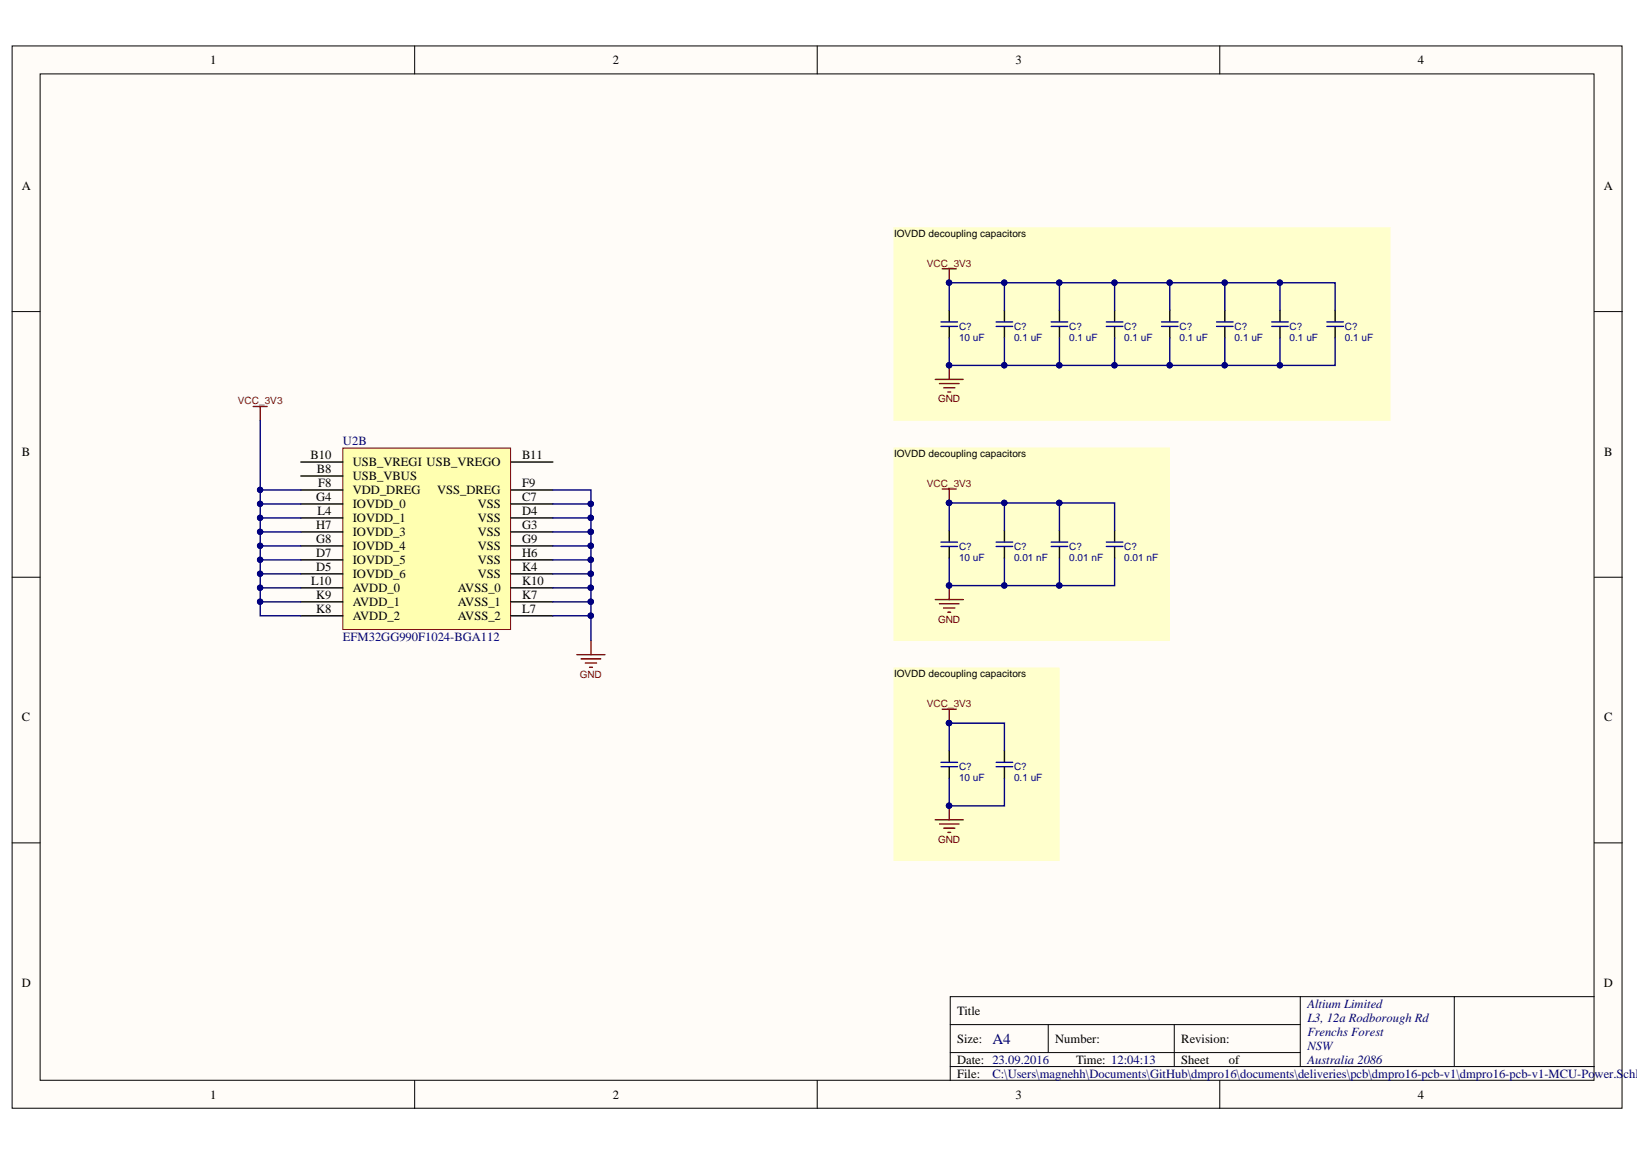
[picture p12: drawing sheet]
<svg xmlns="http://www.w3.org/2000/svg" width="297mm" height="210mm" viewBox="0 0 297 210" stroke-linecap="round" stroke-linejoin="round" font-family="sans-serif">
<defs><g id="words">
<text font-size="2.7" fill="#000080" x="180.1" y="189.3">A4</text>
<g font-size="2.3">
<text x="38.1" y="11.6">1</text>
<text x="111.2" y="11.6">2</text>
<text x="184.2" y="11.6">3</text>
<text x="257.3" y="11.6">4</text>
<text x="3.9" y="34.5">A</text>
<text x="291" y="34.5">A</text>
<text x="4" y="82.7">B</text>
<text x="56.4" y="83.3">B10</text>
<text x="94.7" y="83.3">B11</text>
<text x="291.1" y="82.7">B</text>
<text x="57.5" y="85.8">B8</text>
<text x="57.8" y="88.4">F8</text>
<text x="64" y="89.6">VDD_DREG</text>
<text x="64" y="84.6">USB_VREGI USB_VREGO</text>
<text x="64" y="87.1">USB_VBUS</text>
<text x="79.3" y="89.6">VSS_DREG</text>
<text x="94.7" y="88.4">F9</text>
<text x="57.4" y="90.9">G4</text>
<text x="57.6" y="93.5">L4</text>
<text x="64" y="92.2">IOVDD_0</text>
<text x="64" y="94.7">IOVDD_1</text>
<text x="86.7" y="92.2">VSS</text>
<text x="86.7" y="94.7">VSS</text>
<text x="94.7" y="90.9">C7</text>
<text x="94.7" y="93.5">D4</text>
<text x="57.4" y="101.1">D7</text>
<text x="57.4" y="98.5">G8</text>
<text x="57.4" y="96">H7</text>
<text x="64" y="99.8">IOVDD_4</text>
<text x="64" y="97.3">IOVDD_3</text>
<text x="86.7" y="97.3">VSS</text>
<text x="86.7" y="99.8">VSS</text>
<text x="94.7" y="96">G3</text>
<text x="94.7" y="98.5">G9</text>
<text x="94.7" y="101.1">H6</text>
<text x="56.5" y="106.1">L10</text>
<text x="57.4" y="103.6">D5</text>
<text x="64" y="104.9">IOVDD_6</text>
<text x="64" y="102.3">IOVDD_5</text>
<text x="64" y="107.4">AVDD_0</text>
<text x="83.1" y="107.4">AVSS_0</text>
<text x="86.7" y="102.3">VSS</text>
<text x="86.7" y="104.9">VSS</text>
<text x="94.7" y="103.6">K4</text>
<text x="94.7" y="106.1">K10</text>
<text x="57.4" y="111.2">K8</text>
<text x="57.4" y="108.7">K9</text>
<text x="64" y="112.5">AVDD_2</text>
<text x="64" y="109.9">AVDD_1</text>
<text x="83.1" y="109.9">AVSS_1</text>
<text x="83.1" y="112.5">AVSS_2</text>
<text x="94.7" y="108.7">K7</text>
<text x="94.7" y="111.2">L7</text>
<text x="4" y="130.9">C</text>
<text x="291.1" y="130.9">C</text>
<text x="3.9" y="179">D</text>
<text x="291" y="179">D</text>
<text x="173.7" y="184.1">Title</text>
<text x="173.7" y="189.2">Size:</text>
<text x="191.5" y="189.2">Number:</text>
<text x="214.3" y="189.2">Revision:</text>
<text x="173.7" y="193">Date: 23.09.2016</text>
<text x="173.7" y="195.5">File:</text>
<text x="195.3" y="193">Time: 12:04:13</text>
<text x="214.3" y="193">Sheet</text>
<text x="223" y="193">of</text>
<text x="38.1" y="199.3">1</text>
<text x="111.2" y="199.3">2</text>
<text x="184.2" y="199.3">3</text>
<text x="257.3" y="199.3">4</text>
</g>
<g font-size="2.3" fill="#000080">
<text x="62.2" y="80.8">U2B</text>
<text x="62.2" y="116.3">EFM32GG990F1024-BGA112</text>
<text x="237.2" y="182.9">Altium Limited</text>
<text x="237.2" y="185.4">L3, 12a Rodborough Rd</text>
<text x="237.2" y="187.9">Frenchs Forest</text>
<text x="237.2" y="190.5">NSW</text>
<text x="180.1" y="195.5">C:\Users\magnehh\Documents\GitHub\dmpro16\documents\deliveries\pcb\dmpro16-pcb-v1\dmpro16-pcb-v1-MCU-Power.SchD</text>
<text x="237.2" y="193">Australia 2086</text>
</g>
<g font-size="1.8">
<text x="162.2" y="43">IOVDD decoupling capacitors</text>
<text x="162.2" y="82.9">IOVDD decoupling capacitors</text>
<text x="162.2" y="122.9">IOVDD decoupling capacitors</text>
</g>
<g font-size="1.8" fill="#800000">
<text x="168.2" y="48.4">VCC_3V3</text>
<text x="43.2" y="73.3">VCC_3V3</text>
<text x="170.2" y="73">GND</text>
<text x="168.2" y="88.3">VCC_3V3</text>
<text x="170.2" y="112.9">GND</text>
<text x="105.2" y="122.9">GND</text>
<text x="168.2" y="128.3">VCC_3V3</text>
<text x="170.2" y="152.9">GND</text>
</g>
<g font-size="1.8" fill="#000080">
<text x="174" y="59.8">C?</text>
<text x="184" y="59.8">C?</text>
<text x="194" y="59.8">C?</text>
<text x="204" y="59.8">C?</text>
<text x="214" y="59.8">C?</text>
<text x="224" y="59.8">C?</text>
<text x="234" y="59.8">C?</text>
<text x="244" y="59.8">C?</text>
<text x="174" y="61.8">10 uF</text>
<text x="184" y="61.8">0.1 uF</text>
<text x="194" y="61.8">0.1 uF</text>
<text x="204" y="61.8">0.1 uF</text>
<text x="214" y="61.8">0.1 uF</text>
<text x="224" y="61.8">0.1 uF</text>
<text x="234" y="61.8">0.1 uF</text>
<text x="244" y="61.8">0.1 uF</text>
<text x="174" y="99.7">C?</text>
<text x="174" y="101.8">10 uF</text>
<text x="184" y="99.7">C?</text>
<text x="184" y="101.8">0.01 nF</text>
<text x="194" y="99.7">C?</text>
<text x="194" y="101.8">0.01 nF</text>
<text x="204" y="99.7">C?</text>
<text x="204" y="101.8">0.01 nF</text>
<text x="174" y="139.7">C?</text>
<text x="174" y="141.7">10 uF</text>
<text x="184" y="139.7">C?</text>
<text x="184" y="141.7">0.1 uF</text>
</g>
</g></defs>
<g fill="#fffcf8" stroke="#000" stroke-width=".18">
<path d="M2.2 8.3h292.1v192.8h-292.1z"/>
<path d="M7.3 13.4h281.9v182.6h-281.9z"/>
</g>
<g fill="none" stroke="#000" stroke-width=".18">
<path d="M75.2 8.3v5.1M148.3 8.3v5.1M221.3 8.3v5.1M2.2 56.5h5.1M289.3 56.5h5.1M2.2 104.7h5.1M289.3 104.7h5.1M2.2 152.9h5.1M289.3 152.9h5.1M75.2 196v5.1M148.3 196v5.1M172.4 185.9h63.5"/>
<path d="M172.4 193.5h116.9M172.4 191h63.5M190.2 185.9v5.1M213.1 185.9v7.6M221.3 196v5.1M235.9 180.8v12.7M263.9 180.8h-91.5v15.2M289.3 180.8h-25.4v12.7"/>
</g>
<g fill="#ffc" stroke="#ffc" stroke-width=".18">
<path d="M162.2 121.2h30v34.9h-30z"/>
<path d="M162.2 81.3h50v34.9h-50z"/>
<path d="M162.2 41.3h90v34.9h-90z"/>
</g>
<path d="M62.2 81.3h30.4v32.9h-30.4z" fill="#ffffb0" stroke="#800000" stroke-width=".18"/>
<g fill="none" stroke="#000" stroke-width=".25">
<path d="M172.2 56.3v2M172.2 59.3v2M182.3 56.3v2M182.3 59.3v2M192.2 56.3v2M192.2 59.3v2M202.3 56.3v2M202.3 59.3v2M212.3 56.3v2M212.3 59.3v2M222.2 56.3v2M222.2 59.3v2"/>
<path d="M232.3 56.3v2M232.3 59.3v2M242.3 56.3v2M242.3 59.3v2M54.6 91.4h7.6M54.6 94h7.6M54.6 88.9h7.6M54.6 96.5h7.6M54.6 99h7.6M54.6 83.8h7.6M54.6 86.4h7.6M92.7 91.4h7.6"/>
<path d="M92.7 94h7.6M92.7 88.9h7.6M92.7 96.5h7.6M92.7 99h7.6M92.7 83.8h7.6M172.2 96.2v2.1M172.2 99.2v2M182.3 96.2v2.1M182.3 99.2v2M192.2 96.2v2.1M192.2 99.2v2M202.3 96.2v2.1"/>
<path d="M202.3 99.2v2M54.6 104.1h7.6M54.6 101.6h7.6M54.6 109.2h7.6M54.6 111.7h7.6M54.6 106.6h7.6M92.7 104.1h7.6M92.7 101.6h7.6M92.7 109.2h7.6M92.7 111.7h7.6M92.7 106.6h7.6M172.2 136.2v2"/>
<path d="M172.2 139.2v2M182.3 136.2v2M182.3 139.2v2"/>
</g>
<g fill="none" stroke="#800000" stroke-width=".25">
<path d="M171 48.8h2.5M172.2 48.8v2.5M45.9 73.8h2.6M47.2 73.8v2.5M169.7 68.8h5.1M170.5 69.6h3.5M171.2 70.4h2.1M172 71.1h.5M172.2 66.3v2.5M171 88.7h2.5M172.2 88.7v2.6M104.7 118.8h5.1"/>
<path d="M105.5 119.5h3.5M107.2 116.2v2.6M169.7 108.8h5.1M170.5 109.5h3.5M171.2 110.3h2.1M172 111.1h.5M172.2 106.2v2.6M106.2 120.3h2M107 121.1h.5M171 128.7h2.5M172.2 128.7v2.5M169.7 148.7h5.1"/>
<path d="M170.5 149.5h3.5M171.2 150.3h2.1M172 151h.5M172.2 146.2v2.5"/>
</g>
<g fill="none" stroke="#009" stroke-width=".25">
<path d="M170.7 58.4h3M170.7 59.2h3M180.8 58.4h3M180.8 59.2h3M190.7 58.4h3M190.7 59.2h3M200.8 58.4h2.9M200.8 59.2h2.9M210.8 58.4h3M210.8 59.2h3M220.7 58.4h3M220.7 59.2h3"/>
<path d="M230.8 58.4h3M230.8 59.2h3M240.8 58.4h3M240.8 59.2h3M170.7 98.4h3M170.7 99.1h3M180.8 98.4h3M180.8 99.1h3M190.7 98.4h3M190.7 99.1h3M200.8 98.4h2.9M200.8 99.1h2.9"/>
<path d="M170.7 138.3h3M170.7 139.1h3M180.8 138.3h3M180.8 139.1h3"/>
</g>
<g fill="#000080" stroke="#000080" stroke-width=".18">
<circle cx="172.2" cy="91.2" r=".49"/>
<circle cx="172.2" cy="131.2" r=".49"/>
<circle cx="172.2" cy="51.3" r=".49"/>
<circle cx="172.2" cy="106.2" r=".49"/>
<circle cx="172.2" cy="146.2" r=".49"/>
<circle cx="172.2" cy="66.3" r=".49"/>
<circle cx="47.2" cy="109.2" r=".48"/>
<circle cx="47.2" cy="106.6" r=".48"/>
<circle cx="47.2" cy="104.1" r=".48"/>
<circle cx="47.2" cy="101.6" r=".48"/>
<circle cx="47.2" cy="99" r=".48"/>
<circle cx="47.2" cy="96.5" r=".48"/>
<circle cx="47.2" cy="93.9" r=".48"/>
<circle cx="47.2" cy="91.4" r=".48"/>
<circle cx="47.2" cy="88.9" r=".48"/>
<circle cx="107.2" cy="91.4" r=".49"/>
<circle cx="107.2" cy="93.9" r=".49"/>
<circle cx="107.2" cy="96.5" r=".49"/>
<circle cx="107.2" cy="99" r=".49"/>
<circle cx="107.2" cy="101.6" r=".49"/>
<circle cx="107.2" cy="104.1" r=".49"/>
<circle cx="107.2" cy="106.6" r=".49"/>
<circle cx="107.2" cy="109.2" r=".49"/>
<circle cx="107.2" cy="111.7" r=".49"/>
<circle cx="182.2" cy="106.2" r=".48"/>
<circle cx="192.2" cy="106.2" r=".49"/>
<circle cx="182.2" cy="91.2" r=".48"/>
<circle cx="192.2" cy="91.2" r=".49"/>
<circle cx="182.2" cy="66.3" r=".48"/>
<circle cx="192.2" cy="66.3" r=".49"/>
<circle cx="212.2" cy="66.3" r=".48"/>
<circle cx="232.2" cy="66.3" r=".48"/>
<circle cx="202.2" cy="66.3" r=".48"/>
<circle cx="222.2" cy="66.3" r=".48"/>
<circle cx="182.2" cy="51.3" r=".48"/>
<circle cx="192.2" cy="51.3" r=".49"/>
<circle cx="212.2" cy="51.3" r=".48"/>
<circle cx="232.2" cy="51.3" r=".48"/>
<circle cx="202.2" cy="51.3" r=".48"/>
<circle cx="222.2" cy="51.3" r=".48"/>
</g>
<g fill="none" stroke="#000080" stroke-width=".25">
<path d="M172.2 56.3v-5h70.1v5M182.3 51.3v5M192.2 51.3v5M202.3 51.3v5M212.3 51.3v5M222.2 51.3v5M232.3 51.3v5M47.2 76.3v12.6M172.2 61.3v5h70.1v-5M182.3 61.3v5M192.2 61.3v5M202.3 61.3v5"/>
<path d="M212.3 61.3v5M222.2 61.3v5M232.3 61.3v5M54.6 99h-7.4v2.6M54.6 96.5h-7.4v2.5M54.6 94h-7.4v2.5M54.6 91.4h-7.4v2.6M54.6 88.9h-7.4v2.5M100.3 88.9h6.9v2.5h-6.9M107.2 91.4v2.6h-6.9M107.2 94v2.5h-6.9M107.2 96.5v2.5h-6.9"/>
<path d="M107.2 99v2.6h-6.9M172.2 96.2v-4.9h30.1v4.9M182.3 91.3v4.9M192.2 91.3v4.9M54.6 109.2h-7.4v2.5h7.4M54.6 106.6h-7.4v2.6M54.6 104.1h-7.4v2.5M54.6 101.6h-7.4v2.5M107.2 101.6v2.5h-6.9M107.2 104.1v2.5h-6.9M107.2 106.6v2.6h-6.9M107.2 109.2v2.5h-6.9"/>
<path d="M107.2 111.7v4.5M172.2 101.2v5h30.1v-5M182.3 101.2v5M192.2 101.2v5M172.2 136.2v-5h10.1v5M172.2 141.2v5h10.1v-5"/>
</g>
<use href="#words"/>
</svg>
